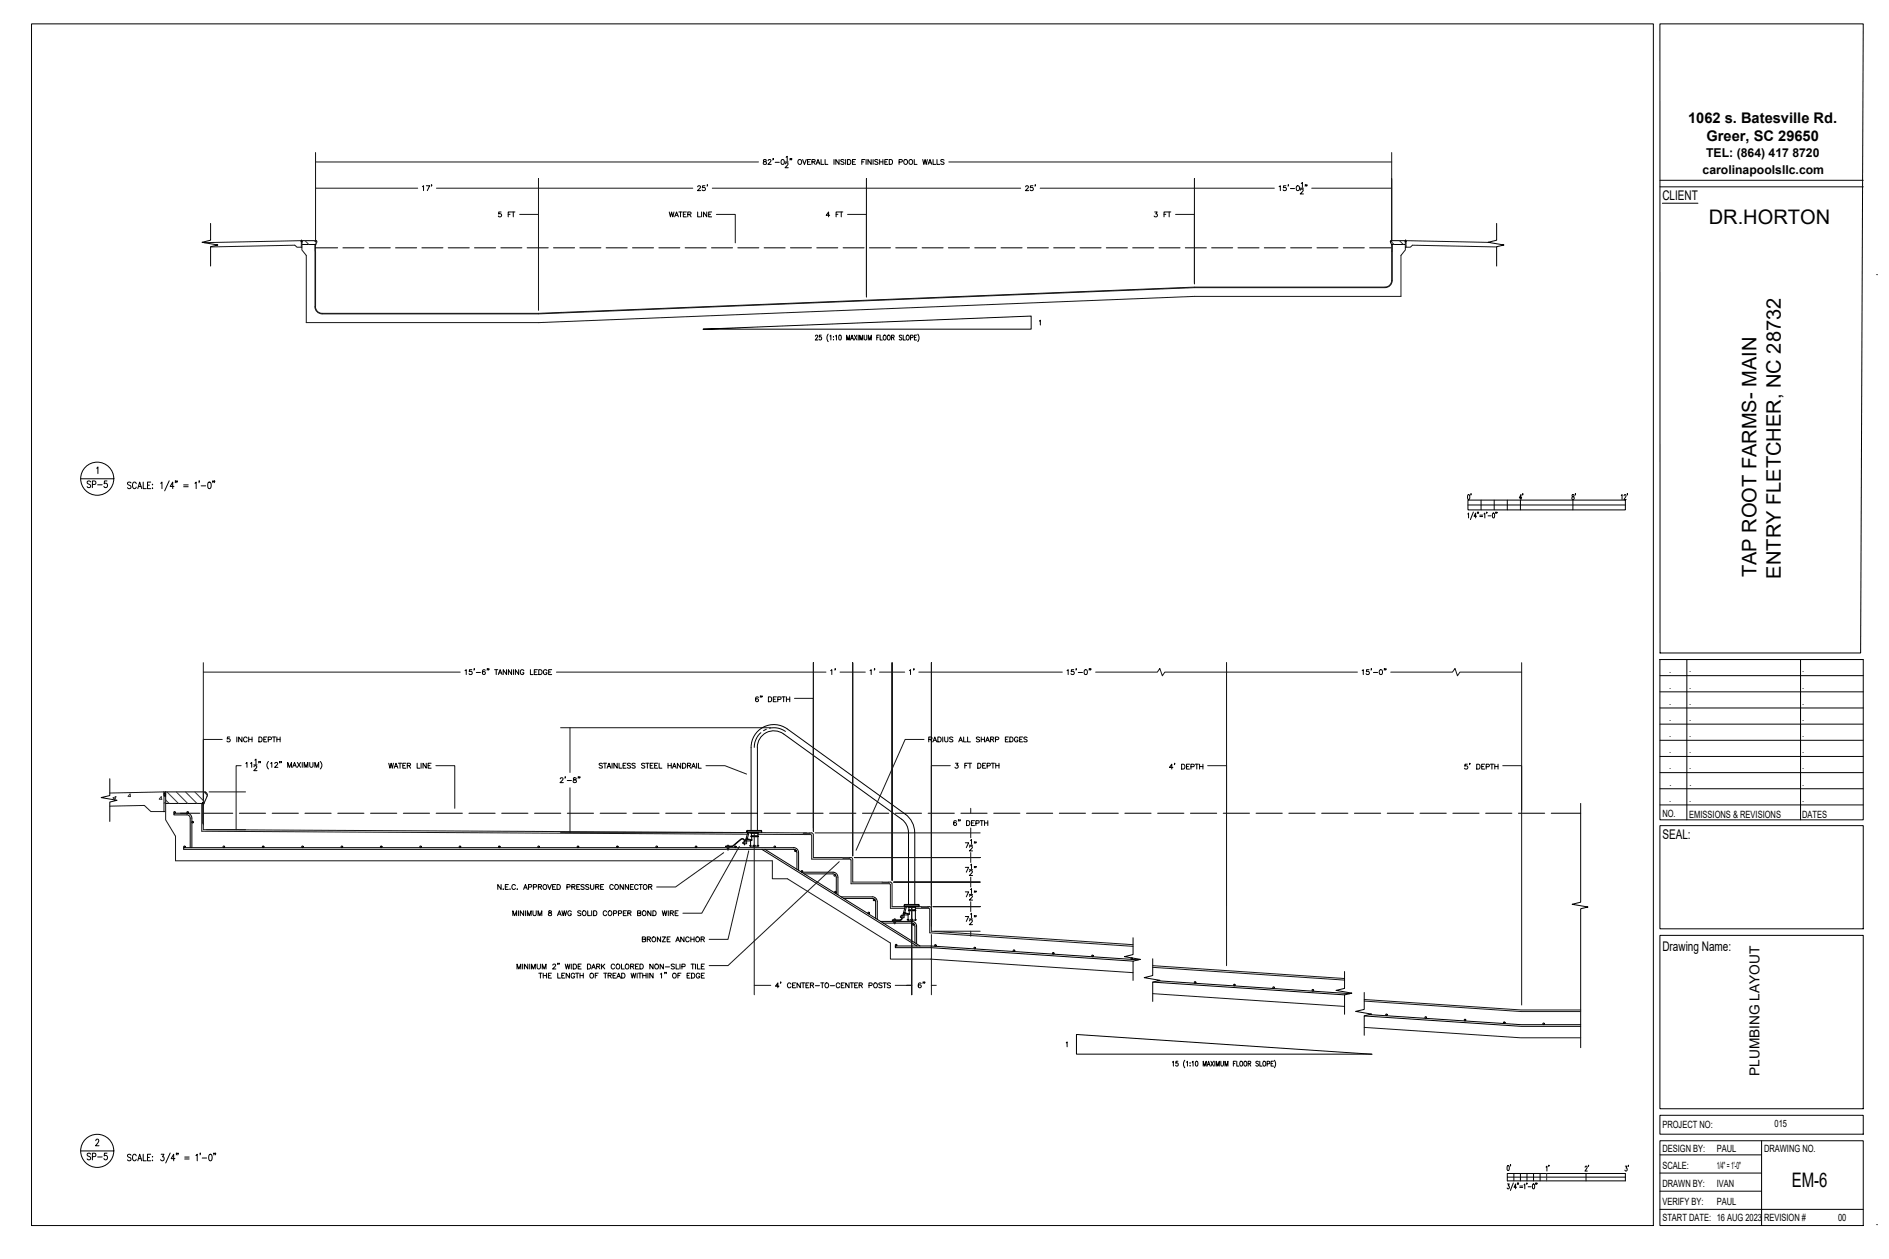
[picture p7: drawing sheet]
<svg xmlns="http://www.w3.org/2000/svg" width="914mm" height="610mm" viewBox="0 0 914 610" stroke-linecap="round" stroke-linejoin="round" font-family="sans-serif">
<defs><g id="words">
<g font-size="9.7">
<text x="827" y="108">DR.HORTON</text>
<text x="850" y="280" transform="rotate(-90 850 280)">TAP ROOT FARMS- MAIN</text>
<text x="862" y="280" transform="rotate(-90 862 280)">ENTRY FLETCHER, NC 28732</text>
<text x="867" y="575">EM-6</text>
</g>
<g font-size="7.1">
<text x="817" y="60">1062 s. Batesville Rd.</text>
<text x="826" y="68">Greer, SC 29650</text>
</g>
<text font-size="6.7" x="852" y="521" transform="rotate(-90 852 521)">PLUMBING LAYOUT</text>
<g font-size="6.5">
<text x="805" y="97">CLIENT</text>
<text x="909" y="134" transform="rotate(-90 909 134)">.</text>
<text x="805" y="406">SEAL:</text>
<text x="805" y="461">Drawing Name:</text>
<text x="909" y="593" transform="rotate(-90 909 593)">.</text>
</g>
<g font-size="5.9">
<text x="826" y="76">TEL: (864) 417 8720</text>
<text x="824" y="84">carolinapoolsllc.com</text>
</g>
<g font-size="4.8">
<text x="808" y="326">.</text>
<text x="818" y="326">.</text>
<text x="872" y="326">.</text>
<text x="808" y="333">.</text>
<text x="818" y="333">.</text>
<text x="872" y="333">.</text>
<text x="808" y="341">.</text>
<text x="818" y="341">.</text>
<text x="872" y="341">.</text>
<text x="808" y="349">.</text>
<text x="818" y="349">.</text>
<text x="872" y="349">.</text>
<text x="808" y="357">.</text>
<text x="818" y="357">.</text>
<text x="872" y="357">.</text>
<text x="808" y="365">.</text>
<text x="818" y="365">.</text>
<text x="872" y="365">.</text>
<text x="808" y="373">.</text>
<text x="818" y="373">.</text>
<text x="872" y="373">.</text>
<text x="808" y="380">.</text>
<text x="818" y="380">.</text>
<text x="872" y="380">.</text>
<text x="808" y="388">.</text>
<text x="818" y="388">.</text>
<text x="872" y="388">.</text>
<text x="805" y="396">NO.</text>
<text x="818" y="396">EMISSIONS &amp; REVISIONS</text>
<text x="872" y="396">DATES</text>
<text x="859" y="546">015</text>
<text x="805" y="546">PROJECT NO:</text>
<text x="805" y="558">DESIGN BY:</text>
<text x="831" y="558">PAUL</text>
<text x="854" y="558">DRAWING NO.</text>
<text x="805" y="566">SCALE:</text>
<text x="831" y="566">1/4&quot; = 1'-0&quot;</text>
<text x="805" y="575">DRAWN BY:</text>
<text x="831" y="575">IVAN</text>
<text x="805" y="583">VERIFY BY:</text>
<text x="831" y="583">PAUL</text>
<text x="805" y="591">START DATE: 16 AUG 2023</text>
<text x="854" y="591">REVISION #</text>
<text x="890" y="591">00</text>
</g>
</g></defs>
<!-- layer: 0 -->
<g fill="none" stroke="#333" stroke-width=".48">
<path d="M146 117h.1M146 117v1M146 118h.1M146 119h.1M148 117l1 1M152 117l1 1M153 118v4v-4M673 117l2 1M674 118v4v-4M677 117l2 1M680 117h.1M681 117h.1"/>
<path d="M681 117h-1M681 118h-1M681 119h-1M55 386h1v1zM63 384v2h-1zM78 386v1h-1zM79 384h.1M80 384h-1M80 384h.1M80 384l-1 1M80 385h.1M80 388l-1 1"/>
<path d="M80 393h.1M80 387l2 2M81 383l5 6M85 383l6 6M90 383l5 6M94 383l5 5M98 389v10v-10M99 383l1 2M389 403l3 1zM408 415l3 1zM427 427h3zM446 439h3h-3z"/>
<path d="M749 568v4"/>
</g>
<g fill="none" stroke="#000" stroke-width=".48">
<path d="M370 77v1a1 1 0 0 1 1 0 1 1 0 0 1 0 2h-1a.8 .8 0 0 1 0-1 .8 .8 0 0 1 1-1v-1zM372 78l1-1v1l-1 2h1M374 77h.1M375 79h2M380 78h2M380 79h1l-1 2h2M381 76v2M383 77h-1M383 77h.1M389 77v3l1-3M391 78h1M392 77h-1v3h1"/>
<path d="M393 78h1l1-1h-2v3M394 78l1 2M395 80l1-3 1 3M395 79h2M397 77v3h2M399 77v3h2M404 77v3M406 77v3l-1-3v3M409 78h-2l2 1-1 1-1-1M409 77v3M410 77h1a1.3 1.3 0 0 1 1 1 1.3 1.3 0 0 1-1 2h-1zM413 78h1"/>
<path d="M414 77h-1v3h1M417 78h1M419 77h-2v3M419 77v3M422 77v3l-2-3v3M423 77v3M425 78h-2l2 1v1l-2-1M426 78h1M426 77v3M427 77v3M428 78h1M430 77h-2v3h2"/>
<path d="M430 77h1a1.3 1.3 0 0 1 1 1 1.3 1.3 0 0 1-1 2h-1zM435 78h2v-1h-2v3M443 77v3h1M447 77v3l1-3v3l1-3M449 80l1-3 1 3M450 79h1M452 77v3h1M454 77v3h1M457 78h-2l2 1-1 1-1-1M204 90h1v2M206 90h2l-1 2M209 90h.1"/>
<path d="M338 90h1v1l-1 1h1M341 90h-1v1a.9 .9 0 0 1 1 0 .9 .9 0 0 1 0 1 .9 .9 0 0 1-1 0M342 90h.1M496 90h1l1 1-2 1h2M500 90h-1v1a.8 .8 0 0 1 1 0 .8 .8 0 0 1 0 1 .8 .8 0 0 1-1 0M501 90h.1M619 90h1v2M622 90h-1v1a1 1 0 0 1 2 0 .9 .9 0 0 1-1 1 .9 .9 0 0 1-1 0M624 90h-1M625 91h2M629 91h2M629 92h1h1l-2 2h2"/>
<path d="M630 89v-1v3M632 90h.1M633 90h-1M102 108v8l-4 1 7 2h-3v10M146 116h.1M146 117h.1M146 120h.1M153 118h.1M153 118h-7v-1h7v2M153 120h10M166 120h10M179 120h10"/>
<path d="M191 120h11M204 120h10M217 120h10M230 120h10M242 120h11M243 103h-2v1a1 1 0 0 1 2 0 .9 .9 0 0 1-1 1 .9 .9 0 0 1-1 0M246 104h1M247 103h-1v2M248 103h1M248 103v2M255 120h10M268 120h10"/>
<path d="M281 120h10M293 120h11M306 120h10M319 120h10M324 103l1 2v-2l1 2v-2M327 105l1-2v2M327 104h1M329 103h1M329 103v2M331 104h1M332 120h10M332 103h-1v2h1"/>
<path d="M333 104h1v-1h-1v2M334 104l1 1M338 103v2h1M340 103v2M342 103v2l-1-2v2M343 104h1M344 120h11M344 103h-1v2h1M357 120h10M370 120h10M383 120h10M395 120h11"/>
<path d="M402 104h-2l1-1v2M405 104h1M406 103h-1v2M406 103h2M407 103v2M408 120h10M421 120h10M434 120h10M446 120h11M459 120h10M472 120h10M485 120h10"/>
<path d="M497 120h11M510 120h10M523 120h10M536 120h10M548 120h10M559 103h1l-1 1a.8 .8 0 0 1 1 1 .8 .8 0 0 1-1 0M561 120h10M563 104h1M565 103h-2v2M565 103h2M566 103v2M574 120h10"/>
<path d="M587 120h10M599 120h10M612 120h10M625 120h10M637 120h11M650 120h10M663 120h11M674 118h6v-1h-7l1 2M674 118h.1M680 116h.1M680 117h1M680 120h1"/>
<path d="M724 108v8l-4 1 8 2h-4v10M340 159l159-6v6zM503 155h1v2M395 163v-1l1 1-1 2h1M398 162h-1v1a.7 .7 0 0 1 1 0 .7 .7 0 0 1-1 1 .7 .7 0 0 1-1 0M401 162l-1 1 1 2M402 163v-1v3M403 164h.1M403 163h.1M404 163l1-1v3M410 165v-3l1 3v-3v3M412 165v-3l1 3"/>
<path d="M412 164h1M414 162l1 3M415 162l-1 3M415 162v3M416 165v-3l1 3 1-3v3M418 162l1 3 1-1v-2M420 165v-3l1 3 1-3v3M424 163h1M426 162h-2v3M426 162v3h1M432 163h1v-1h-1v3M432 163l1 2"/>
<path d="M437 163h-2l1 1a.7 .7 0 0 1 0 1 .7 .7 0 0 1-1-1M437 162v3h1M441 163h1v-1h-1v3M443 163h.1M444 162h-1v3h1M444 162l1 1-1 2M39 232h16M44 233h-2v1l2 1v1h-1h-1M45 235l1-1v-1h-1v3M47 227v-1v3M47 235h2M52 233h-1l-1 1a1 1 0 0 1 2 0 1 1 0 0 1 0 2 1 1 0 0 1-2 0"/>
<path d="M63 234v-1l-1 1 1 1a1 1 0 0 1 0 2 .9 .9 0 0 1-1-1M66 234a.9 .9 0 0 0-1-1 1.1 1.1 0 0 0-1 2 1.1 1.1 0 0 0 1 2 .9 .9 0 0 0 1-1M67 237l1-4 1 4M67 236h1M69 233v4h2M71 235h1M73 233h-2v4h2M74 234h.1M74 236h.1M78 234v-1v4M82 233l-2 5M84 236h-2l2-3v4"/>
<path d="M85 233v1M86 233v1M89 235h2M89 236h2M94 234l1-1v4M97 233l-1 1M97 235h3M101 234a1.4 1.4 0 0 1 1 1 1.4 1.4 0 0 1-1 1zM103 233v1M104 233v1M711 240a1.2 1.2 0 0 1 1 1 1.2 1.2 0 0 1-1 1zM712 239v1"/>
<path d="M737 239v1M761 240a.7 .7 0 0 1 1 1 .7 .7 0 0 1 0 1 .7 .7 0 0 1-1-1l1-1zM763 239l-1 1M785 240v-1v3M788 239v1M711 249v-1v3M711 242h76v5h-76zM711 245h76M713 248l-1 4M715 250h-1v-2v3M715 248v1M716 248v1"/>
<path d="M716 249h2M716 250h2M717 242v5M718 249l1-1v3M720 248v1M720 250h2M723 249a1.1 1.1 0 0 1 1 1 1.1 1.1 0 0 1-1 1zM723 242v5M724 248v1M725 248l-1 1M730 242v5M736 242v5"/>
<path d="M737 241h-2l1-2v3M761 242v5M786 240v-1l1 1-1 2h1M225 325l1-1v3M228 324h-1v1a.8 .8 0 0 1 1 0 1 1 0 0 1 0 2 .8 .8 0 0 1-1-1M230 324h-1M231 326h2M235 325v-1a1.1 1.1 0 0 0-2 1 1.1 1.1 0 0 0 2 1 .7 .7 0 0 0-1-1 .7 .7 0 0 0 0 1M236 324h.1M237 324h-1M239 324h2M240 324v3"/>
<path d="M241 327l1-3 1 3M242 326h1M245 324v3l-1-3v3M248 324v3l-2-3v3M249 324v3M251 324v3l-2-3v3M254 325a.9 .9 0 0 0-1-1 .9 .9 0 0 0-1 1v1a.8 .8 0 0 0 1 1 .8 .8 0 0 0 1-1h-1M257 324v3h1M259 325h1M260 324h-1v3h1M261 324h1a1.3 1.3 0 0 1 0 1 1.3 1.3 0 0 1 0 2h-1zM265 325a.9 .9 0 0 0-1-1 .9 .9 0 0 0-1 1v1a.8 .8 0 0 0 1 1 .8 .8 0 0 0 1-1h-1"/>
<path d="M266 325h.1M267 324h-1v3h1M367 338a1 1 0 0 0-1 1 1 1 0 0 0 1 0 .7 .7 0 0 0 0-1 .7 .7 0 0 0-1 1M368 337v1M369 337v1M372 337h1a1.3 1.3 0 0 1 1 2 1.3 1.3 0 0 1-1 1h-1zM374 339h1M376 337h-2v3h2M376 339h2v-1l-2-1v3M379 337h1M379 337v3M381 339h1"/>
<path d="M381 337v3M382 337v3M402 325l1-1v3M404 324h.1M421 325l1-1v3M423 324h.1M440 325l1-1v3M442 324h.1M517 325v-1v3M520 324h-1v1a.9 .9 0 0 1 1 0 1 1 0 0 1 0 2 1.1 1.1 0 0 1-2-1M521 324h.1M522 326h2"/>
<path d="M527 324h.1M528 324h.1M659 325l1-1v3M663 324h-1l-1 1a1 1 0 0 1 2 0 1 1 0 0 1 0 2 1.1 1.1 0 0 1-2-1M664 324h.1M665 326h2M670 324h.1M671 324h.1M111 357h-1v1a.9 .9 0 0 1 1 0 .9 .9 0 0 1 0 1 .9 .9 0 0 1-1 0M115 357v2M117 357v2l-1-2v2M120 357a1 1 0 0 0-2 0 1 1 0 0 0 0 1 .9 .9 0 0 0 1 1 .9 .9 0 0 0 1 0"/>
<path d="M120 357v2M120 358h2M122 357v2M125 357a1.3 1.3 0 0 1 2 1 1.3 1.3 0 0 1-1 1h-1zM128 358h1M129 357h-1v2h1M130 358h1v-1h-1v2M132 357h1M133 357v2M134 358h2M134 357v2M136 357v2"/>
<path d="M368 355l-2 3-1 4M371 353l-1 1M373 353h4l3 1M379 355a8 8 0 0 0-12 7v40M379 355l57 42a8 8 0 0 1 4 6v35M381 353a11 11 0 0 0-17 9v40M381 353l57 41a11 11 0 0 1 5 9v35M450 358h1v-1h-1v2M450 358l1 1M452 359l1-2v2M452 358h1M454 357h1a1.3 1.3 0 0 1 1 1 1.3 1.3 0 0 1-1 1h-1z"/>
<path d="M456 357v2M457 357v2h1h1v-2M461 357h-1l1 2h-1M464 359l1-2 1 2M464 358h2M466 357v2h2M468 357v2h2M474 357h-1l1 1v1h-1M475 358h2M475 357v2M477 357v2M477 359l1-2 1 2"/>
<path d="M477 358h2M480 358h1v-1h-1v2M480 358l1 1M482 358h1v-1h-1v2M487 358h1M488 357h-1v2h1M489 357a1.3 1.3 0 0 1 1 1 1.3 1.3 0 0 1 0 1h-1zM493 357a.9 .9 0 0 0-1 0 .9 .9 0 0 0-1 1 1 1 0 0 0 0 1 1 1 0 0 0 2 0v-1h-1M494 358h.1M495 357h-1v2h1M497 357h-1l1 2h-1M53 377v8l-4 1 8 1-4 1v10"/>
<path d="M119 370l1-1v3M121 370l1-1v3M123 370h1M123 371h1l-1 2h1M123 368h1v2M125 369h.1M126 369h.1M130 369l-1 2 1 1M131 370l1-1v3M133 370l1-1v1l-1 2h2M136 369h-1M136 369h.1"/>
<path d="M139 372v-3l1 3 1-3v3M142 372l1-3v3M142 371h1M144 369l1 3M145 369l-1 3M146 369v3M147 372v-3l1 3 1-3v3M150 369v2l1 1v-1l1-2M152 372v-3l1 3 1-3v3M155 369l1 2-1 1M188 370l1 2v-2l1 2v-2M191 372l1-2 1 2"/>
<path d="M191 371h1M193 370h1M194 370v2M195 371h1M196 370h-1v2h1M197 371h2v-1h-2v2M198 371l1 1M202 370v2h1M204 370v2M206 370v2l-1-2v2M207 371h1M209 370h-2v2h2"/>
<path d="M271 377h1h1l-2 2h2M274 376l-1 1M275 378h2M278 377l1 1a.8 .8 0 0 1-1 1 .8 .8 0 0 1-1-1l2-1zM280 376v1M281 376l-1 1M292 370h-2l1 1v1h-1M292 370h2M293 370v2M294 372l1-2 1 2M294 371h1M296 370v2"/>
<path d="M299 370v2l-2-2v2M300 370v2h1M302 371h.1M303 370h-1v2h1M305 370h-1l1 1v1h-1M307 370h-1l1 1v1h-1M312 370h-1l1 1v1h-1M313 370h1M313 370v2M315 371h1M316 370h-1v2h1M317 371h1"/>
<path d="M318 370h-1v2h1M319 370v2h1M323 371h2M323 370v2M325 370v2M326 372v-2l1 2M326 371h1M330 370v2l-2-2v2M330 370h1a1.3 1.3 0 0 1 1 1 1.3 1.3 0 0 1-1 1h-1zM333 371h1v-1h-1v2M334 371v1M335 372l1-2 1 2"/>
<path d="M335 371h1M337 370v2M338 370v2h1M462 370h2h-1a1.1 1.1 0 0 1 1 2 1.1 1.1 0 0 1-2-1M467 371h1M469 370h-2v2M469 370h1M470 370v2M473 370a1.3 1.3 0 0 1 2 0 1.3 1.3 0 0 1-1 2h-1zM476 371h1M477 370h-1v2h1M478 371h1v-1h-1v2"/>
<path d="M480 370h1M481 370v2M482 371h2M482 370v2M484 370v2M568 372h-2l1-2v2M569 370h-1M572 370h1a1.3 1.3 0 0 1 1 1 1.3 1.3 0 0 1-1 1h-1zM574 371h1M576 370h-2v2h2M576 371h2v-1h-2v2M579 370h1"/>
<path d="M579 370v2M581 371h1M581 370v2M582 370v2M710 370h-1v1a.9 .9 0 0 1 1 0 .9 .9 0 0 1 0 1 .9 .9 0 0 1-1 0M712 370h-1M715 370h1a1.3 1.3 0 0 1 0 1 1.3 1.3 0 0 1 0 1h-1zM717 371h1M719 370h-2v2h2M719 371h2v-1h-2v2M721 370h2M722 370v2"/>
<path d="M724 371h1M724 370v2M725 370v2M79 385h1M79 393h1M79 383h1M80 383v6h18M80 383h20v3l-1 3h-1M87 394h10M90 394h2l1 2v14M90 395h2v1v14M91 394h-7v1h7"/>
<path d="M98 394h15M99 389l-1 1M116 394h13M132 394h12M148 394h12M163 394h13M179 394h13M195 394h13M211 394h13M227 394h13M243 394h13M259 394h12"/>
<path d="M275 394h12M290 394h13M306 394h13M322 394h13M338 394h13M354 394h13M370 394h13M386 394h12M402 394h12M417 394h13M433 394h13M449 394h13"/>
<path d="M463 398v-1a1.1 1.1 0 0 0-1 1 1.1 1.1 0 0 0 1 2 1 1 0 0 0 0-2 .7 .7 0 0 0-1 1M464 397v1M465 397v1M465 394h13M468 397a1.3 1.3 0 0 1 1 1 1.3 1.3 0 0 1 0 1l-1 1zM470 398h1M472 397h-2v3h2M472 399l2-1-2-1v3M474 397h2M475 397v3M477 398h1M477 397v3"/>
<path d="M478 397v3M481 394h13M497 394h13M513 394h12M529 394h12M545 394h12M560 394h13M576 394h13M592 394h13M608 394h13M624 394h13M640 394h12"/>
<path d="M656 394h12M672 394h12M687 394h13M703 394h13M719 394h13M735 394h13M751 394h14M765 389v48l-4 1 8 1-4 1v67M352 410h-1h1M360 407l-1-1-4 4h-2M360 407v1M360 409h.1"/>
<path d="M360 407v-1h-1l-4 4h-2M361 407h.1M361 406h1M361 406v1zM361 407h2M362 402h7v1h-7zM362 406h-1v1M362 406l2 1M362 402h-1M362 402h6M363 403h-1l-1 3h1M363 407v2"/>
<path d="M363 410v-1l4 1M363 403h4v6M363 403h4M363 405h4M364 405h3M364 403v2M364 405v2M365 409h.1M367 409v1zM367 405h-4h4M367 403h-4l-1 3 2 1M368 402h1"/>
<path d="M369 411l75 47M370 411l75 47M467 420h2l-1 2M467 408h2l-1 2M469 409h2M469 410h1h1l-2 2h2M470 419v-1v3M470 407v-1v3M472 420h.1M472 408h.1M243 428v3l-2-3v3M244 430h.1"/>
<path d="M245 429h.1M246 428h-1v3h1M247 430h.1M249 429a.9 .9 0 0 0-1-1 .9 .9 0 0 0 0 1v1a.9 .9 0 0 0 0 1 .9 .9 0 0 0 1-1M250 430h.1M253 431l1-3 1 3M254 430h1M256 430l1-1v-1h-1v3M258 430l2-1v-1h-2v3M261 429h1v-1h-1v3M261 429l1 2M265 428l1 3 1-3"/>
<path d="M267 429h1M269 428h-2v3h2M270 428a1.3 1.3 0 0 1 1 1 1.3 1.3 0 0 1-1 2zM274 430l2-1v-1h-2v3M277 429h1v-1h-1v3M278 429v2M279 429h1M281 428h-2v3h2M283 429h-2l2 1-1 1-1-1M285 429h-2l2 1v1l-2-1M286 428v2l1 1v-1v-2M288 429h2v-1h-2v3"/>
<path d="M289 429l1 2M291 429h1M292 428h-1v3h1M297 429a.9 .9 0 0 0-1-1 .9 .9 0 0 0-1 1v1a.9 .9 0 0 0 1 1 .9 .9 0 0 0 1-1M302 428v3l-2-3v3M304 428v3l-1-3v3M305 429h1M307 428h-2v3h2M309 429a.9 .9 0 0 0-1-1 .9 .9 0 0 0-1 1v1a.9 .9 0 0 0 1 1 .9 .9 0 0 0 1-1M309 428h2M310 428v3M314 429h1v-1h-1v3"/>
<path d="M315 429l1 2M386 421v-9l-2-1h-295v-1h295l2 1v1l1 9M388 422h16l1 1 1 2M389 423h14l1 1 1 1M405 425v8M406 425v8M407 434h16l2 2v9M408 435h15l1 2v8M438 438h7v1h-7zM438 438h.1M438 438h7M439 439h-1v3"/>
<path d="M440 439h3M440 439v2M443 439v2h-3h3v4M443 439h-4l-1 3 2 1M445 438h.1M467 432h2l-1 2M469 433h2M469 421h2M469 434l1-1 1 1-2 2h2M469 422h1h1l-2 2h2M470 431v-1v3M472 432h.1"/>
<path d="M248 443v-2l1 2 1-2v2M251 441v2M253 441v2l-1-2v2M254 441v2M255 443v-2l1 2 1-2v2M258 441v2h1l1-2M260 443v-2l1 2 1-2v2M266 441v1a1 1 0 0 1 1 0 1 1 0 0 1 0 1h-1a1.2 1.2 0 0 1 0-1 1.2 1.2 0 0 1 1 0zM270 443l1-2 1 2M270 443h1M272 441l1 2v-2l1 2v-2M277 442a.9 .9 0 0 0-1-1 .9 .9 0 0 0-1 1 .8 .8 0 0 0 1 1 .8 .8 0 0 0 1-1h-1"/>
<path d="M281 441h-1l1 1v1h-1M285 441v2h1M286 441v2M287 441h1a1.3 1.3 0 0 1 1 1 1.3 1.3 0 0 1-1 1h-1zM294 442a.9 .9 0 0 0-1-1 .9 .9 0 0 0-1 1 .9 .9 0 0 0 1 1 .9 .9 0 0 0 1 0M297 442h1v-1h-1v2M299 442h2v-1h-2v2M302 442h1M303 441h-1v2h1M304 442h1v-1h-1v2M305 442v1M309 442h1v-1h-1v2h1v-1"/>
<path d="M311 455h1v-1h-1v2h1v-1M313 455h2v-1h-2v2M314 455l1 1M315 441v2l-1-2v2M316 441a1.3 1.3 0 0 1 2 1 1.3 1.3 0 0 1-1 1h-1zM320 454v2l-2-2v2M321 441v2l1-2v2l1-2M321 454h1l-1 2h1M323 455h1M323 441v2M324 442h2v-1h-2v2M324 454h-1v2h1"/>
<path d="M325 442l1 1M327 442h1M327 456l1-2 1 2M327 455h2M328 441h-1v2h1M331 454v2l-1-2v2M334 454a.9 .9 0 0 0-1 0 .9 .9 0 0 0-1 1 .9 .9 0 0 0 1 1 .9 .9 0 0 0 1-1M334 455h2M334 454v2M336 454v2M339 455h2v-1h-2v2M340 455l1 1"/>
<path d="M426 446h16l1 1 1 1M428 447h13l2 1M433 445h-1l1 1M436 444v1h-2M437 444v-1v1M437 444l-1 2h-2M437 443h1M437 442h1M438 442v1zM438 442v1M438 442h.1M438 443h2"/>
<path d="M438 442l2 1M440 443v2M440 446l-1-1 2 1M440 441h3h-3M440 441v2M441 445l1 1zM441 445h1zM441 445h1M442 446h1M443 449v8M443 445v1zM444 449v8"/>
<path d="M467 444h2l-1 2M469 445h2M469 446l1-1 1 1-2 2h2M470 443v-1v3M472 443v1M548 454v8l-4 1 8 2h-4v10M250 469v-2l1 2 1-2v2M253 467v2M255 467v2l-1-2v2M256 467v2M257 469v-2l1 2 1-2v2M260 467v2h1l1-2"/>
<path d="M261 471h1M262 471v3M262 469v-2l1 2 1-2v2M263 471v3M263 472h2M265 471v3M265 472h1M267 471h-2v3h2M268 467h1l-2 2h2M270 471v3h1M270 466v1M271 466v1"/>
<path d="M272 472h1M273 471h-1v3h1M274 467v2l1-2v2l1-2M276 471v3l-2-3v3M277 467v2M277 467h1a1.3 1.3 0 0 1 1 1 1.3 1.3 0 0 1-1 1h-1zM278 472a.9 .9 0 0 0-1-1 .9 .9 0 0 0-1 1v1a.8 .8 0 0 0 1 1 .8 .8 0 0 0 1-1M279 471h1M279 471v3M280 468h1M281 472h1M281 471v3"/>
<path d="M281 467h-1v2h1M282 471v3M284 467h1a1.3 1.3 0 0 1 1 1 1.3 1.3 0 0 1-1 1h-1zM286 469l1-2 1 2M287 468h1M288 472h1M289 468h1v-1h-1v2M290 471h-2v3M290 468v1M291 467v2M292 468l1 1M292 471h2"/>
<path d="M293 467l-2 1M293 471v3M294 472h2v-1h-2v3M295 472l1 2M297 472h1M298 467a.9 .9 0 0 0-1 0 .9 .9 0 0 0-1 1 .9 .9 0 0 0 1 1 .9 .9 0 0 0 1 0M298 471h-1v3h1M299 474v-3l1 3M299 473h1M301 467v2h1M301 471h1a1.3 1.3 0 0 1 1 1 1.3 1.3 0 0 1-1 2h-1zM305 468h2v-1h-2v2"/>
<path d="M305 471l1 3 1-3v3l1-3M306 468l1 1M308 468h1M308 471v3M309 471h2M309 467h-1v2h1M310 467h1a1.3 1.3 0 0 1 0 1 1.3 1.3 0 0 1 0 1h-1zM310 471v3M311 472h2M311 471v3M313 471v3M314 471v3"/>
<path d="M316 467v2l-1-2v2M316 471v3l-1-3v3M320 472v-1v3M321 467v2l-1-2v2M322 471h.1M322 468h2M323 471h-1M326 467h-1v1l1 1h-1M327 467v2h2M328 472h1M329 467v2M330 471h-2v3"/>
<path d="M330 468h1l1-1h-2v2M333 472h.1M334 471h-1v3h1M334 467h2M335 471a1.3 1.3 0 0 1 1 1 1.3 1.3 0 0 1 0 1l-1 1zM335 467v2M337 467v2M338 467v2h1M339 472a.9 .9 0 0 0-1-1 .9 .9 0 0 0-1 1 1 1 0 0 0 0 1 1 1 0 0 0 2 0h-1M339 468h1M339 472h1M341 467h-2v2h2"/>
<path d="M341 471h-2v3h2M377 478h-2l2-2v2M378 476h.1M383 477a1 1 0 0 0-1-1 1 1 0 0 0-1 1 .9 .9 0 0 0 1 1 .9 .9 0 0 0 1 0M384 477h1M385 476h-1v2h1M387 476v2l-1-2v2M388 476h2M389 476v2M390 477h1M392 476h-2v2h2M392 477h2v-1h-2v2"/>
<path d="M393 477l1 1M395 477h2M397 476h2M398 476v2M402 477h2M406 477a.9 .9 0 0 0-1-1 .9 .9 0 0 0 0 1 .9 .9 0 0 0 0 1 .9 .9 0 0 0 1 0M407 477h1M409 476h-2v2h2M411 476v2l-2-2v2M412 476h1M412 476v2M414 477h1"/>
<path d="M415 476h-1v2h1M416 477h1v-1h-1v2M417 477v1M421 477h1v-1h-1v2M427 476h-2l2 2h-1h-1M427 476h2M428 476v2M431 476h-2l2 1v1h-2M446 476h-1a1.1 1.1 0 0 0-1 1 1.1 1.1 0 0 0 2 1 .7 .7 0 0 0-1-1 .7 .7 0 0 0 0 1M447 476h.1M448 476h-1M551 465l-100-7h-18v1h18l97 6"/>
<path d="M558 464v8l-4 1 8 2-4 1v9M558 476l93 6M561 475l92 6M651 470v9l-4 1 7 1-3 1v9M660 492l76 5h29M660 481v8l-4 1 8 1-4 1v9M663 491l73 5h29M516 505l1-1v3M568 514v2M570 514h-1v1a.7 .7 0 0 1 1 0 .7 .7 0 0 1 0 1 .7 .7 0 0 1-1 0M574 513l-1 2 1 2M574 514h1v2"/>
<path d="M576 515h.1M576 516h.1M577 514h1v2M582 516v-2l1 2 1-2v2M584 516l1-2 1 2M585 515h1M586 514l1 2M587 514l-1 2M588 514v2M589 516v-2v2l1-2v2M591 514v2h1v-2M593 516v-2l1 2v-2v2"/>
<path d="M597 515h1M598 514h-1v2M599 514v2h1M604 515h1v-1h-1v2M605 515v1M609 514h-1l1 2h-1M610 514v2h1M613 515h1l1-1h-2v2M615 515h1M616 514h-1v2h1M617 513v2v2M664 510h-143v-9l143 9"/>
<path d="M39 557h16M44 559l-1-1-1 1 1 1a.9 .9 0 0 1 1 1 1 1 0 0 1-2 0M46 552h1h1l-2 3h2M52 558h-1l-1 2a1 1 0 0 1 2 0 1 1 0 0 1 0 1 1 1 0 0 1-2 0M63 559h-1l1 2a.9 .9 0 0 1 0 1 .9 .9 0 0 1-1 0M66 560a.9 .9 0 0 0-1-1 .9 .9 0 0 0-1 1v1a.9 .9 0 0 0 1 1 .9 .9 0 0 0 1-1M69 559v3h2M73 559h-2v3h2M74 560h.1M78 559h1v1a1 1 0 0 1 0 2 .9 .9 0 0 1-1-1M82 558l-2 5M86 558l-1 1"/>
<path d="M86 558v1M95 559v3M97 558v1M101 559a1.4 1.4 0 0 1 2 1 1.4 1.4 0 0 1-2 2zM104 558l-1 1M104 558v1M45 560h1v-1l-1-1v4M47 560h2M67 562l1-3 1 3M67 561h1M71 560h1M74 562h.1"/>
<path d="M85 561h-2l1-2v3M89 560h3M89 561h3M98 561h2M730 568h57v4h-57zM730 570h57M730 565a1.2 1.2 0 0 1 1 1 1.2 1.2 0 0 1-1 1zM730 573h1l-1 1a.7 .7 0 0 1 1 1 .7 .7 0 0 1-1 0M731 564v1M733 573l-2 3M733 568v4M734 575h-1l1-2v3"/>
<path d="M735 573l-1 1M735 573v1M736 574h1M736 575h1M736 568v4M738 574v-1v3M739 573v1M739 568v4M740 575h1M742 573h1a1.2 1.2 0 0 1 0 2 1.2 1.2 0 0 1-1 1zM742 568v4M744 573l-1 1"/>
<path d="M744 573v1M746 568v4M748 565h1v2M750 564v1M767 565h1l-1 2h1M768 568v4M769 564v1M787 565h1l-1 1h1l-1 1M788 564v1"/>
<circle cx="379" cy="78" r="1.1"/>
<circle cx="387" cy="78" r="1.1"/>
<circle cx="438" cy="78" r="1.1"/>
<circle cx="441" cy="78" r="1.1"/>
<circle cx="628" cy="91" r="1.1"/>
<circle cx="146" cy="117" r=".2"/>
<circle cx="680" cy="117" r=".2"/>
<circle cx="407" cy="163" r="1"/>
<circle cx="428" cy="163" r="1"/>
<circle cx="430" cy="163" r="1"/>
<circle cx="439" cy="163" r="1"/>
<circle cx="47" cy="232" r="8"/>
<circle cx="526" cy="325" r="1.1"/>
<circle cx="668" cy="325" r="1.1"/>
<circle cx="80" cy="385" r=".5"/>
<circle cx="85" cy="393" r=".4"/>
<circle cx="91" cy="393" r=".4"/>
<circle cx="93" cy="398" r=".4"/>
<circle cx="89" cy="410" r=".4"/>
<circle cx="108" cy="410" r=".4"/>
<circle cx="127" cy="410" r=".4"/>
<circle cx="146" cy="410" r=".4"/>
<circle cx="165" cy="410" r=".4"/>
<circle cx="185" cy="410" r=".4"/>
<circle cx="204" cy="410" r=".4"/>
<circle cx="223" cy="410" r=".4"/>
<circle cx="242" cy="410" r=".4"/>
<circle cx="261" cy="410" r=".4"/>
<circle cx="280" cy="410" r=".4"/>
<circle cx="299" cy="410" r=".4"/>
<circle cx="318" cy="410" r=".4"/>
<circle cx="337" cy="410" r=".4"/>
<circle cx="356" cy="410" r=".4"/>
<circle cx="375" cy="410" r=".4"/>
<circle cx="385" cy="412" r=".4"/>
<circle cx="264" cy="429" r="1.1"/>
<circle cx="298" cy="429" r="1.1"/>
<circle cx="312" cy="429" r="1.1"/>
<circle cx="388" cy="422" r=".4"/>
<circle cx="404" cy="424" r=".4"/>
<circle cx="404" cy="432" r=".4"/>
<circle cx="423" cy="436" r=".4"/>
<circle cx="283" cy="442" r="1.1"/>
<circle cx="295" cy="442" r="1.1"/>
<circle cx="312" cy="442" r="1.1"/>
<circle cx="316" cy="455" r="1.1"/>
<circle cx="338" cy="455" r="1.1"/>
<circle cx="420" cy="442" r=".4"/>
<circle cx="434" cy="458" r=".4"/>
<circle cx="442" cy="448" r=".4"/>
<circle cx="453" cy="458" r=".4"/>
<circle cx="472" cy="459" r=".4"/>
<circle cx="286" cy="472" r="1.1"/>
<circle cx="299" cy="468" r="1.1"/>
<circle cx="304" cy="468" r="1.1"/>
<circle cx="318" cy="468" r="1.1"/>
<circle cx="326" cy="472" r="1.1"/>
<circle cx="400" cy="477" r="1.1"/>
<circle cx="424" cy="477" r="1.1"/>
<circle cx="491" cy="460" r=".4"/>
<circle cx="510" cy="462" r=".4"/>
<circle cx="529" cy="463" r=".4"/>
<circle cx="548" cy="464" r=".4"/>
<circle cx="578" cy="476" r=".4"/>
<circle cx="598" cy="477" r=".4"/>
<circle cx="617" cy="478" r=".4"/>
<circle cx="635" cy="479" r=".4"/>
<circle cx="671" cy="491" r=".4"/>
<circle cx="690" cy="493" r=".4"/>
<circle cx="709" cy="494" r=".4"/>
<circle cx="728" cy="495" r=".4"/>
<circle cx="747" cy="496" r=".4"/>
<circle cx="579" cy="515" r="1"/>
<circle cx="601" cy="515" r="1"/>
<circle cx="603" cy="515" r="1"/>
<circle cx="612" cy="515" r="1"/>
<circle cx="47" cy="557" r="8"/>
</g>
<g fill="none" stroke="#151515" stroke-width=".48">
<path d="M153 74v43v-30M153 78h214M459 78h215M674 74v43v-30M153 91h49M211 91h124M261 87v63v-63M345 91h149M419 87v57v-57M504 91h113M578 87v50v-50M635 91h39"/>
<path d="M99 117h47v3h-2l-1-1-41 1M146 118v3l2 3v32h113l317-12h100v-20l2-3v-3M152 118v31a3 3 0 0 0 4 3M252 104h9v45M347 104h9v14M410 104h9v39M569 104h9v33M674 118v18a3 3 0 0 1-4 3h-92l-317 13h-105M721 117h-40v3h2l1-1 40 1M153 122v27M674 122v14a3 3 0 0 1-4 3h-92l-317 13h-105M153 149a3 3 0 0 0 3 3"/>
<path d="M98 321v66M98 325h125M269 325h131M385 338h9v63M394 321v81v-81M407 325h12M413 321v93v-93M426 325h12M432 321v105v-105M445 325h69M451 321v117v-117M530 325h30l1-1 2 3 1-2h93"/>
<path d="M594 321v117M673 325h30l1-1 2 3 1-2h30M737 321v71M108 358h-10v41M271 352h102M276 352v22M447 358h-9l-24 54M117 371h-3v31M211 371h9v20M342 371h9l10 4M460 371h-9v78M585 371h9v97"/>
<path d="M727 371h10v116M53 384l26-1v10h-6l-3-3h-17M80 389v8l5 8v12h289v8h7M98 389v13l264 2M98 399v3l264 1M101 383h18M276 381v22M470 391v3M100 402h19M271 403h89M350 413l-23 16h-9M352 410l1 1z"/>
<path d="M352 411h1zM352 410h1M352 409l1 1zM352 410h1zM352 409h.1M352 410h.1M352 409h1M352 411h.1M352 409v1M353 409v1M353 410h.1M353 411h.1"/>
<path d="M353 409h.1M358 410l-18 32h-9M360 408h.1M361 407v1h-1M361 406v3h-1v-1M362 412l-10 43h-9M365 404v78M367 404h26v12h19v12h19v12h7M369 403h21M392 403h1M393 403l1 1M394 404v11h14"/>
<path d="M395 403h79M406 417l-54 51h-9M411 415h1l1 1v11h14M470 413v5M470 401v5M474 415h-60h60M381 426l50 31v7h19l98 7M430 427h1l1 1M432 428v11h14M443 440h7v12l98 6M449 439h1l1 1v11l97 6M470 437v4"/>
<path d="M470 425v4M474 439h-22h22M474 427h-41h41M433 446l1 1zM433 447h1zM433 445h1v1M433 445v1M433 445h.1M433 446h.1M433 447h.1M436 444h.1M437 443v1h-1"/>
<path d="M438 442v2h-2M451 453v29M452 451h22M470 451v2M365 477h8M433 477h8h-2M451 477h2M558 468l93 6M558 468l93 7M441 482v-42v42M558 481l93 6M660 484l77 5h28"/>
<path d="M660 485l77 5h28M660 497l76 5h29"/>
</g>
<path d="M352 411h1M433 447h1" fill="none" stroke="#fff" stroke-width=".48"/>
<!-- layer: B -->
<g fill="none" stroke="#000" stroke-width=".48">
<path d="M804 319h98M817 319v78M872 319v78M804 335h98M804 327h98M804 358h98M804 351h98M804 343h98M804 374h98M804 366h98M804 382h98M804 390h98"/>
<path d="M804 559h49M853 552v41M804 568h49M804 577h49M804 586h98"/>
</g>
<!-- layer: C -->
<path d="M15 12h785v581h-785zM804 12h98l-1 304h-97zM804 87h98M804 90h98M804 319h98v78h-98zM804 400h98v50h-98zM804 453h98v84h-98zM804 540h98v9h-98zM804 552h98v41h-98z" fill="none" stroke="#000" stroke-width=".48"/>
<!-- layer: A-ANNO-TEXT -->
<path d="M805 98h17" fill="none" stroke="#000" stroke-width=".48"/>
<!-- layer: wipeout -->
<path d="M817 22h72v31h-72z" fill="none" stroke="#fff" stroke-width=".48"/>
<use href="#words"/>
</svg>
